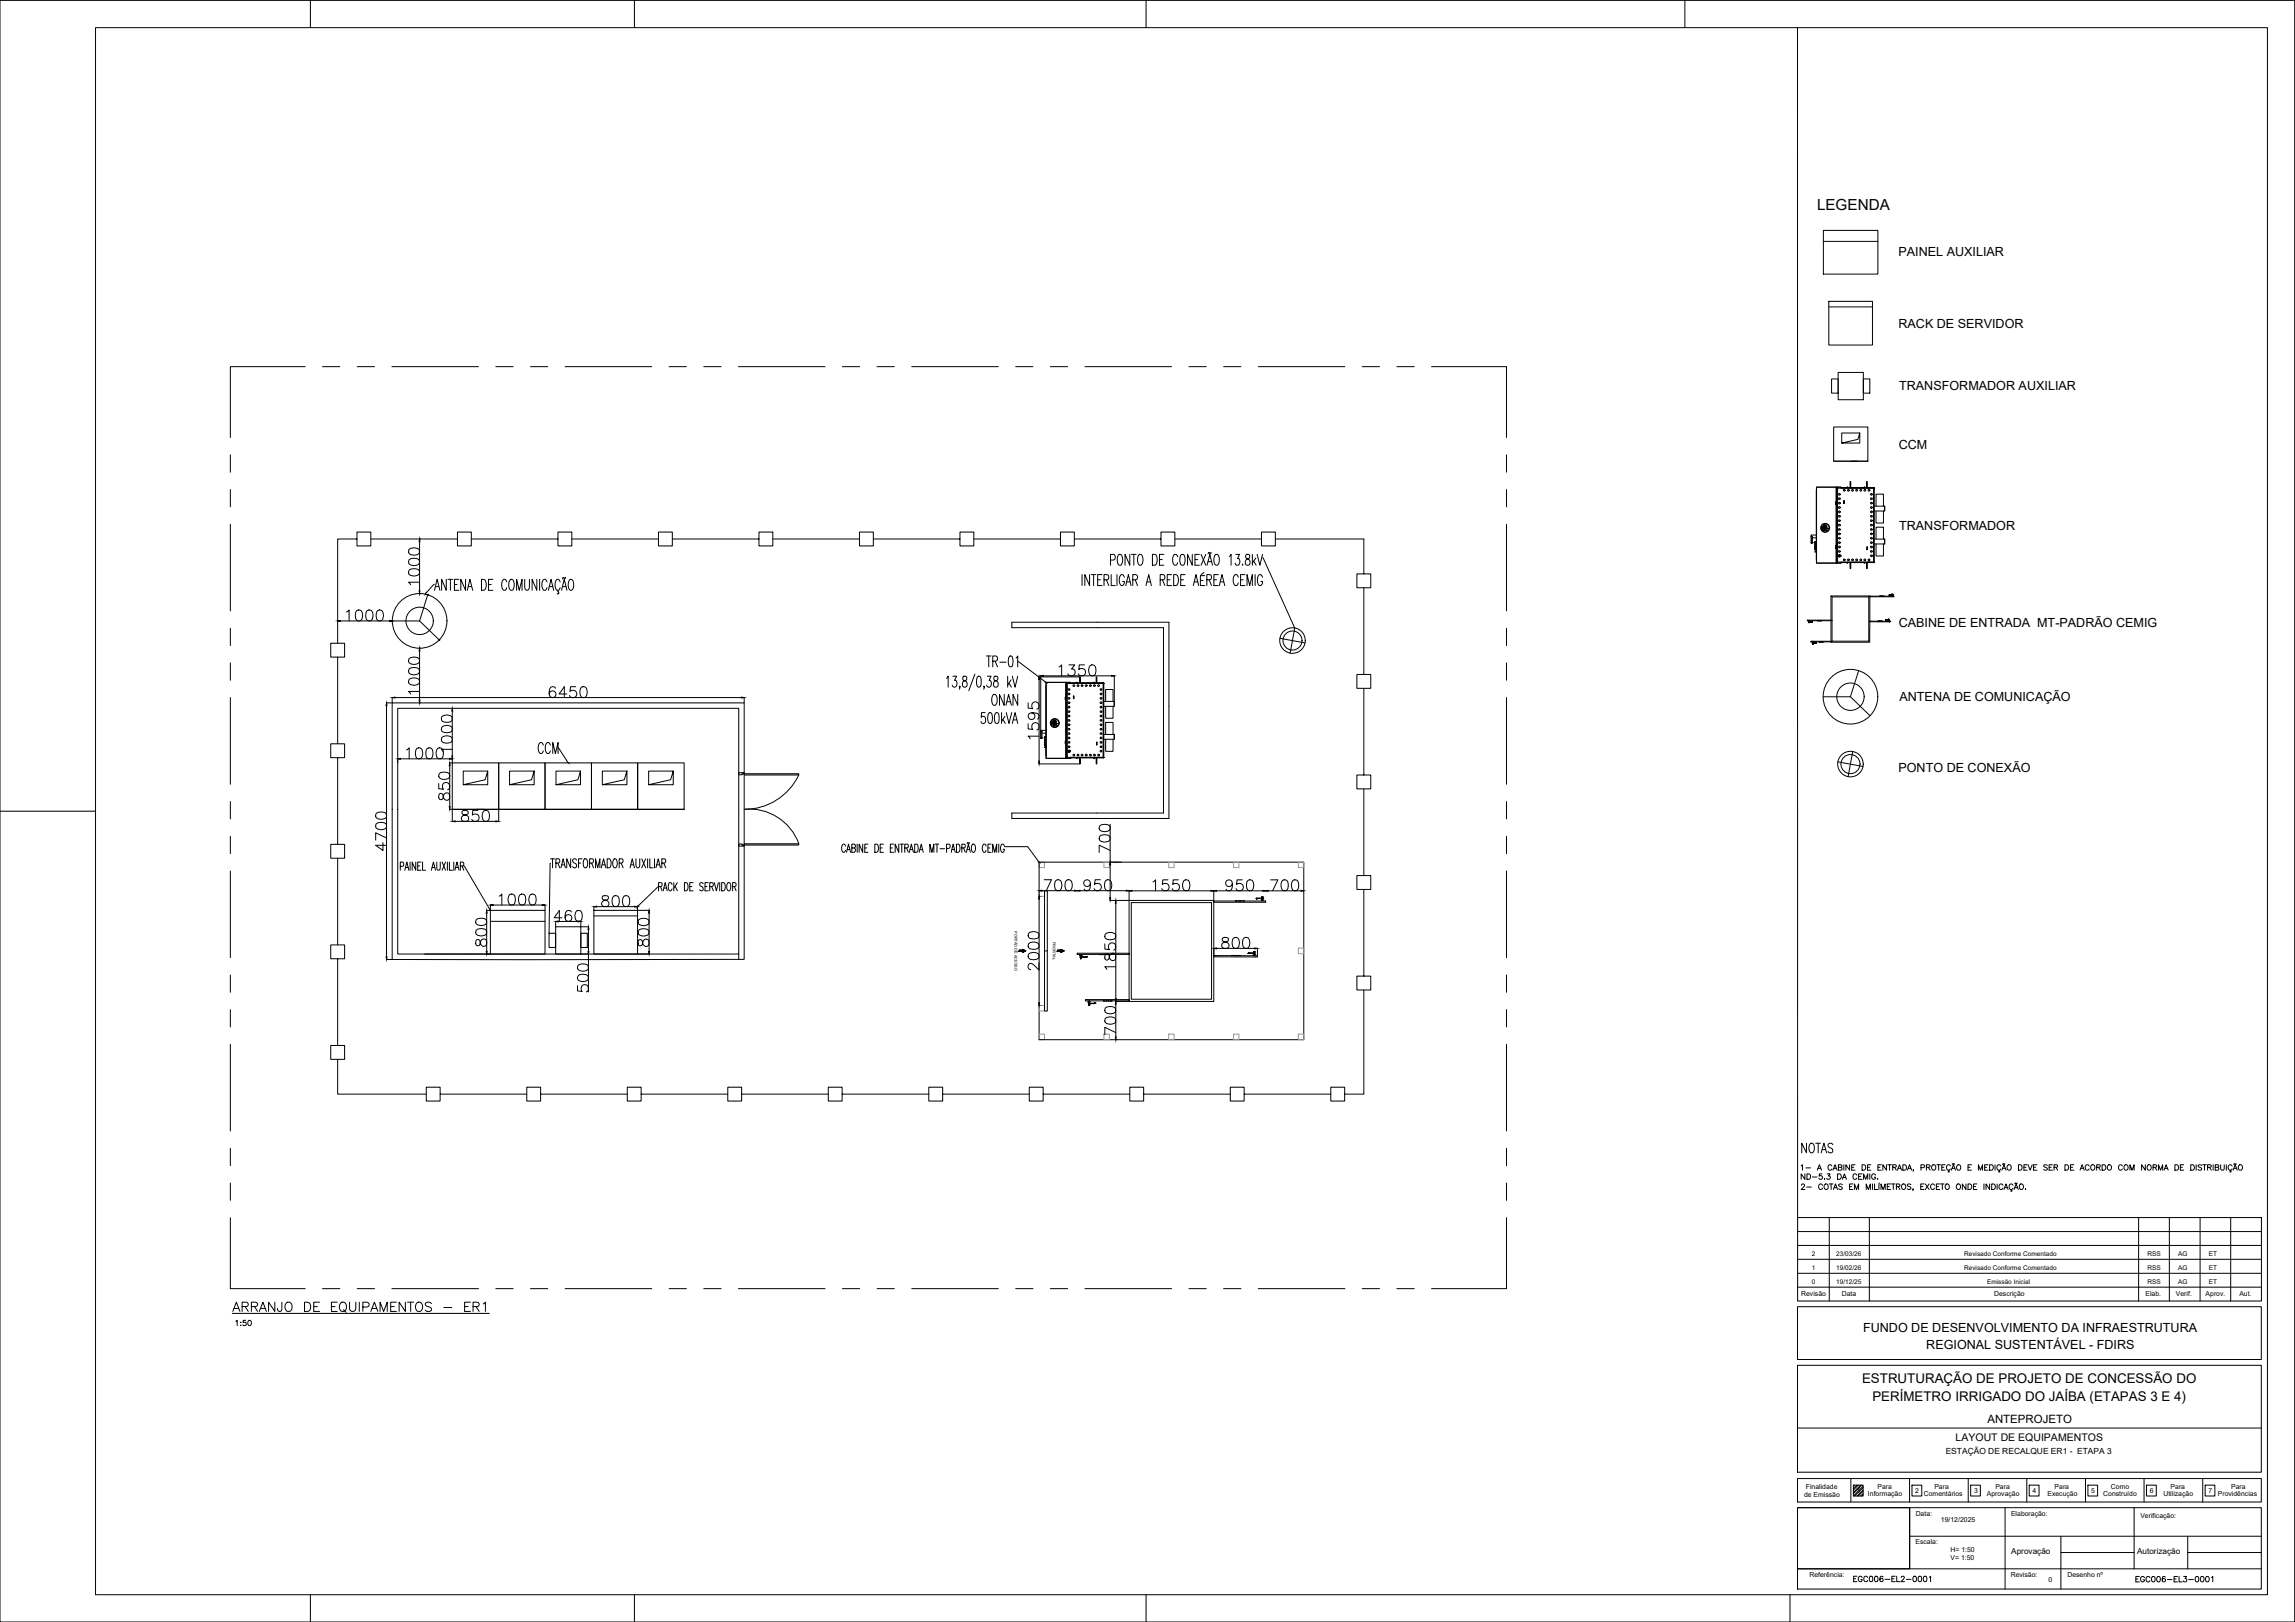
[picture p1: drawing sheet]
<svg xmlns="http://www.w3.org/2000/svg" width="841mm" height="594mm" viewBox="0 0 841 594" stroke-linecap="round" stroke-linejoin="round" font-family="sans-serif">
<defs><g id="words">
<g font-size="7.9">
<text x="200" y="256.8">6450</text>
<text x="165.8" y="294.2" transform="rotate(-90 165.8 294.2)">850</text>
<text x="407.8" y="313.6" transform="rotate(-90 407.8 313.6)">700</text>
<text x="219.1" y="333.4">800</text>
<text x="238.8" y="347.8" transform="rotate(-90 238.8 347.8)">800</text>
<text x="216.6" y="364.4" transform="rotate(-90 216.6 364.4)">500</text>
<text x="84" y="482.2">ARRANJO DE EQUIPAMENTOS - ER1</text>
</g>
<g font-size="7.5">
<text x="154.5" y="215.5" transform="rotate(-90 154.5 215.5)">1000</text>
<text x="125.6" y="228.6">1000</text>
<text x="387" y="248.7">1350</text>
<text x="154.5" y="255.4" transform="rotate(-90 154.5 255.4)">1000</text>
<text x="381.7" y="272" transform="rotate(-90 381.7 272)">1595</text>
<text x="147.8" y="279">1000</text>
<text x="166.5" y="276.6" transform="rotate(-90 166.5 276.6)">1000</text>
<text x="167.9" y="302">850</text>
<text x="142.5" y="312.6" transform="rotate(-90 142.5 312.6)">4700</text>
<text x="381.4" y="327.4">700</text>
<text x="395.8" y="327.4">950</text>
<text x="421.2" y="327.4">1550</text>
<text x="448" y="327.4">950</text>
<text x="464.3" y="327.4">700</text>
<text x="181.7" y="332.7">1000</text>
<text x="201.8" y="338.7">460</text>
<text x="179.2" y="347.8" transform="rotate(-90 179.2 347.8)">800</text>
<text x="446.6" y="348.5">800</text>
<text x="381.7" y="356.7" transform="rotate(-90 381.7 356.7)">2000</text>
<text x="409.6" y="356.3" transform="rotate(-90 409.6 356.3)">1850</text>
<text x="409.6" y="380.3" transform="rotate(-90 409.6 380.3)">700</text>
</g>
<text font-size="7.1" x="659" y="423.3">NOTAS</text>
<text font-size="5.6" x="665.9" y="76.8">LEGENDA</text>
<g font-size="5.3">
<text x="85.4" y="486.8">1:50</text>
<text x="678" y="580.7">EGC006-EL2-0001</text>
<text x="781.4" y="580.7">EGC006-EL3-0001</text>
</g>
<g font-size="4.9">
<text x="682.4" y="506.4">ESTRUTURAÇÃO DE PROJETO DE CONCESSÃO DO</text>
<text x="686.1" y="513.1">PERÍMETRO IRRIGADO DO JAÍBA (ETAPAS 3 E 4)</text>
</g>
<g font-size="4.6">
<text x="695.7" y="93.8">PAINEL AUXILIAR</text>
<text x="695.7" y="120">RACK DE SERVIDOR</text>
<text x="696" y="143">TRANSFORMADOR AUXILIAR</text>
<text x="695.8" y="164.3">CCM</text>
<text x="696" y="194">TRANSFORMADOR</text>
<text x="695.8" y="229.5">CABINE DE ENTRADA MT-PADRÃO CEMIG</text>
<text x="696.1" y="256.7">ANTENA DE COMUNICAÇÃO</text>
<text x="695.7" y="282.7">PONTO DE CONEXÃO</text>
<text x="682.8" y="487.8">FUNDO DE DESENVOLVIMENTO DA INFRAESTRUTURA</text>
<text x="705.9" y="494.1">REGIONAL SUSTENTÁVEL - FDIRS</text>
</g>
<text font-size="4.2" x="728.3" y="521.1">ANTEPROJETO</text>
<text font-size="3.9" x="716.7" y="527.7">LAYOUT DE EQUIPAMENTOS</text>
<text font-size="3.1" x="713" y="532.7">ESTAÇÃO DE RECALQUE ER1 - ETAPA 3</text>
<g font-size="3">
<text x="737" y="569.2">Aprovação</text>
<text x="783.1" y="569.2">Autorização</text>
</g>
<g font-size="2.5">
<text x="660.1" y="474.8">Revisão</text>
<text x="674.9" y="474.8">Data</text>
<text x="730.8" y="474.8">Descrição</text>
<text x="786.3" y="474.8">Elab.</text>
<text x="797.4" y="474.8">Verif.</text>
<text x="808.3" y="474.8">Aprov.</text>
<text x="820.6" y="474.7">Aut.</text>
<text x="661.8" y="545.5">Finalidade</text>
<text x="688" y="545.3">Para</text>
<text x="708.9" y="545.3">Para</text>
<text x="731.2" y="545.3">Para</text>
<text x="752.9" y="545.3">Para</text>
<text x="773.6" y="545.3">Como</text>
<text x="795.4" y="545.3">Para</text>
<text x="817.6" y="545.3">Para</text>
<text x="661.1" y="548.4">de Emissão</text>
<text x="680.5" y="546.7">1</text>
<text x="684.5" y="547.9">Informação</text>
<text x="701.9" y="546.7">2</text>
<text x="705" y="547.9">Comentários</text>
<text x="723.4" y="546.7">3</text>
<text x="728.1" y="547.9">Aprovação</text>
<text x="744.8" y="546.7">4</text>
<text x="750.3" y="547.9">Execução</text>
<text x="766.4" y="546.7">5</text>
<text x="770.8" y="547.9">Construído</text>
<text x="787.8" y="546.7">6</text>
<text x="792.8" y="547.9">Utilização</text>
<text x="809.3" y="546.7">7</text>
<text x="812.8" y="547.9">Providências</text>
<text x="702" y="555.3">Data:</text>
<text x="711.3" y="557.4">19/12/2025</text>
<text x="737" y="555.3">Elaboração:</text>
<text x="784.4" y="555.8">Verificação:</text>
<text x="702" y="565.6">Escala:</text>
<text x="714.8" y="568.5">H= 1:50</text>
<text x="714.8" y="571.4">V= 1:50</text>
<text x="663.1" y="577.6">Referência:</text>
<text x="736.9" y="577.6">Revisão:</text>
<text x="750.7" y="579.3">0</text>
<text x="757.6" y="577.6">Desenho nº</text>
</g>
<g font-size="2.4">
<text x="663.9" y="459.9">2</text>
<text x="672.9" y="459.9">23/03/26</text>
<text x="719.8" y="459.9">Revisado Conforme Comentado</text>
<text x="787" y="459.9">RSS</text>
<text x="798.2" y="459.9">AG</text>
<text x="809.5" y="459.9">ET</text>
<text x="663.9" y="465">1</text>
<text x="672.9" y="465">19/02/26</text>
<text x="719.8" y="465">Revisado Conforme Comentado</text>
<text x="787" y="465">RSS</text>
<text x="798.2" y="465">AG</text>
<text x="809.5" y="465">ET</text>
<text x="663.9" y="470.1">0</text>
<text x="672.9" y="470.1">19/12/25</text>
<text x="728.2" y="470.1">Emissão Inicial</text>
<text x="787" y="470.1">RSS</text>
<text x="798.2" y="470.1">AG</text>
<text x="809.5" y="470.1">ET</text>
</g>
<g font-size="1.4">
<text x="371.8" y="341.1" transform="rotate(90 371.8 341.1)">PORTÃO DE ACESSO</text>
<text x="385.8" y="345" transform="rotate(90 385.8 345)">FRONTAL</text>
</g>
</g></defs>
<!-- layer: PDF_EL_EQUIP -->
<g fill="none" stroke="#000" stroke-width=".37">
<path d="M671.2 138.8h2.4v5.2h-2.4zM673.6 136.4h9.2v10h-9.2zM682.8 138.8h2.4v5.2h-2.4zM672 156.4h12.5v12.5h-12.5zM681.5 158.6v3.7h-6.6v-3.7h6.6l-.7 2.3-5.9 1.4M165.7 279.4h17.1v17h-17.1zM182.8 279.4h16.9v17h-16.9zM199.7 279.4h17v17h-17zM216.7 279.4h17v17h-17zM233.7 279.4h17v17h-17zM178.7 282.4v5h-8.9v-5h8.9l-.9 3.2-8 1.8M195.7 282.4v5h-9v-5h9l-.9 3.2-8.1 1.8"/>
<path d="M212.7 282.4v5h-8.9v-5h8.9l-.9 3.2-8 1.8M229.7 282.4v5h-9v-5h9l-.9 3.2-8.1 1.8M246.7 282.4v5h-9v-5h9l-1 3.2-8 1.8M203.6 339.4h9.3v10h-9.3zM201.2 341.8h2.4v5.2h-2.4zM212.9 341.8h2.3v5.2h-2.3z"/>
</g>
<!-- layer: 0 -->
<g fill="none" stroke="#000" stroke-width=".37">
<path d="M668.2 88.4h20M668.2 84.4h20v16h-20zM670.2 112.4h16M670.2 110.4h16v16h-16zM111.8 134.3h-27.4v25.9M118.2 134.3h6.3M130.9 134.3h6.3M143.6 134.3h31.7M181.7 134.3h6.3M194.4 134.3h6.3M207.1 134.3h31.7M245.2 134.3h6.3"/>
<path d="M257.9 134.3h6.3M270.6 134.3h31.7M308.7 134.3h6.3M321.4 134.3h6.3M334.1 134.3h31.7M372.2 134.3h6.3M384.9 134.3h6.3M397.6 134.3h31.7M435.7 134.3h6.3M448.4 134.3h6.3M461.1 134.3h31.7M499.2 134.3h6.3"/>
<path d="M511.9 134.3h6.3M524.6 134.3h27.5v25.9M84.4 179.3v6.3M84.4 166.6v6.3M552.1 179.3v6.3M552.1 166.6v6.3M672 168.9h12.5M84.4 192v31.7M130.8 197.4v2.6h5.1v-5.1h-5.1v2.5h-7.1v38.2M135.9 197.4h31.7v-2.5h5.1v5.1h-5.1v-2.6M153.8 198.4v18M172.7 197.4h31.8v-2.5h5v5.1h-5v-2.6"/>
<path d="M209.5 197.4h31.8v-2.5h5.1v5.1h-5.1v-2.6M246.4 197.4h31.7v-2.5h5.1v5.1h-5.1v-2.6M283.2 197.4h31.8v-2.5h5v5.1h-5v-2.6M320 197.4h31.8v-2.5h5.1v5.1h-5.1v-2.6M356.9 197.4h31.7v-2.5h5.1v5.1h-5.1v-2.6M393.7 197.4h31.7v-2.5h5.1v5.1h-5.1v-2.6M430.5 197.4h31.8v-2.5h5.1v5.1h-5.1v-2.6M467.4 197.4h32.4v12.8h2.5v5.1h-5.1v-5.1h2.6M552.1 192v31.7M156.7 217.9l-2.9 9.5M159.2 214l-3.2 3.4M159.2 216.2l1-4 1 4"/>
<path d="M159.6 214.9h1.2M163.5 212.2v4l-1.7-4v4M164.2 212.2h1.7M165.1 212.2v4M166.5 214.1h1M168.1 212.2h-1.6v4h1.6M170.6 212.2v4l-1.7-4v4M171.2 216.2l1-4 1 4M171.6 214.9h1.2M176.4 212.2h.9a2.63 2.63 0 0 1 0 4h-.9zM179 214.1h1M180.6 212.2h-1.6v4h1.6"/>
<path d="M185.7 213.2a.87 .87 0 0 0-.4-.8 .87 .87 0 0 0-.9 0 3 3 0 0 0 .2 3.8 1 1 0 0 0 1.1-1M186.9 212.4l.3-.2a1.79 1.79 0 0 1 1.2 2.5l-.1 .5a.85 .85 0 0 1-.4 .9 .85 .85 0 0 1-1-.1l-.5-1.3v-1zM189.3 216.2v-4l1 4 1-4v4M192.3 212.2v2.9a1.01 1.01 0 0 0 1 1.1l.6-.6 .1-.5v-2.9M196.7 212.2v4l-1.7-4v4M197.7 212.2v4M200.4 213.2a.87 .87 0 0 0-.4-.8 .87 .87 0 0 0-.9 0 3 3 0 0 0 .2 3.8 1 1 0 0 0 1.1-1M201 216.2l.9-4 1 4M201.3 214.9h1.3M204.4 216.2l.4 1.2h-.6M205.3 213.2a.87 .87 0 0 0-.5-.8 .87 .87 0 0 0-.9 0 3 3 0 0 0 .3 3.8 1 1 0 0 0 1.1-1M205.8 216.2l1-4 1 4"/>
<path d="M206.1 214.9h1.3M206.2 211.6l-.1 .4M206.3 211.6h.3M206.6 211.6l.5 .2M207.2 211.4l-.1 .4M208.7 212.4l.3-.2a1.79 1.79 0 0 1 1.2 2.5l-.1 .5a.87 .87 0 0 1-.4 .8 .87 .87 0 0 1-1 0l-.5-1.3v-1zM396.5 210.5v4M399.3 210.5v4l-1.7-4v4M399.9 210.5h1.7M400.8 210.5v4M402.3 212.4h.9M403.9 210.5h-1.6v4h1.6"/>
<path d="M404.6 212.4h1.1a1.05 1.05 0 0 0 .6-1 1.05 1.05 0 0 0-.6-.9h-1.1v4M405.5 212.4l.8 2.1M407 205.1h1.1a1.14 1.14 0 0 0 .6-1 1.14 1.14 0 0 0-.6-1.1h-1.1v4M407.2 210.5v4h1.5M409.3 210.5v4M409.9 203.2l.3-.2a1.72 1.72 0 0 1 1.2 2.5l-.1 .6a.85 .85 0 0 1-.5 .8 .85 .85 0 0 1-.9 0l-.5-1.4 .1-1.5zM412 211.4a.87 .87 0 0 0-.4-.8 .87 .87 0 0 0-.9 .1 3 3 0 0 0 .2 3.8 1.12 1.12 0 0 0 1.1-1.5h-.6M412.5 214.5l1-4 1 4M412.9 213.1h1.2M414 203v4l-1.7-4v4M414.6 203h1.7M415.1 212.4l1.5-.2 .3-.6-.3-.9-1.5-.2v4"/>
<path d="M415.5 203v4M416 212.4l.9 2.1M417.4 203.2l.2-.2a1.72 1.72 0 0 1 1.2 2.5l-.1 .6a.87 .87 0 0 1-.4 .8 .87 .87 0 0 1-.9 0l-.5-1.4 .1-1.5zM419.9 214.5l1.1-4 .9 4M420.3 213.1h1.3M422.3 203h.9a2.59 2.59 0 0 1 0 4h-.9zM424.9 204.9h1M425.2 212.4l1.4-.2 .3-.6-.3-.9-1.4-.2v4M426 212.4l.9 2.1M426.5 203h-1.6v4h1.6M427.7 212.4h1.1M429.3 210.5h-1.6v4h1.6"/>
<path d="M430.1 210.5h.9a2.63 2.63 0 0 1 0 4h-.9zM431.6 204a.87 .87 0 0 0-.5-.8 .87 .87 0 0 0-.9 0 3 3 0 0 0 .3 3.8 .94 .94 0 0 0 1.1-.9M432.7 212.4h1M432.8 203.2l.3-.2a1.15 1.15 0 0 1 1.2 1.6l-.1 1.5a.85 .85 0 0 1-.5 .8 .85 .85 0 0 1-.9 0l-.4-1.4v-.9zM434.3 210.5h-1.6v4h1.6M436.9 203v4l-1.7-4v4M437.3 214.5l1-4 1 4M437.6 213.1h1.3M437.9 204.9h1M439.5 203h-1.6v4h1.6M439.9 212.6h1M440.1 203l1.8 4"/>
<path d="M441.2 209.7l-1.1 .8M441.5 210.8h-1.6v3.7h1.6M441.9 203l-1.8 4M442.3 212.4h1.1a1.05 1.05 0 0 0 .6-1 1.05 1.05 0 0 0-.6-.9h-1.1v4M442.3 207l1.1-4 .9 4M442.7 205.7h1.2M443.1 212.4l.8 2.1M443.3 202.7l-.3-.3-.3 .4M443.4 202.6h.3M443.8 202.3l-.1 .4M444.8 212.4h1M445.3 203.2l.3-.2a1.72 1.72 0 0 1 1.2 2.5l-.1 .6a.87 .87 0 0 1-.4 .8 .87 .87 0 0 1-1 0l-.5-1.4 .2-1.5z"/>
<path d="M446.4 210.5h-1.6v4h1.6M446.8 214.5l1-4 1 4M447.2 213.1h1.2M450.5 203.8l.6-.8v4M452.9 203h1.3l-.7 1.6a1.26 1.26 0 0 1 .9 1.3 1.26 1.26 0 0 1-1.1 1.1l-.4-.1-.3-.6M453.8 211.4a.89 .89 0 0 0-.5-.8 .89 .89 0 0 0-.9 .1 3.2 3.2 0 0 0 .2 3.8 1.01 1.01 0 0 0 1.2-1M454.6 212.4h1M455.4 206.6v.4zM456.2 210.5h-1.6v4h1.6M456.6 203.2l-.1 .4a1.16 1.16 0 0 0 1.2 1.3 1.1 1.1 0 0 1 .4 1.5 1.1 1.1 0 0 1-1.5 .5 1.62 1.62 0 0 1 1.2-2.5 .83 .83 0 0 0 .1-1 .83 .83 0 0 0-.9-.4zM457 214.5v-4l1 4 .9-4v4M458.9 203v4"/>
<path d="M459.4 205.5l.9 1.5M460 210.5v4M460.2 204.4l-1.3 1.9M460.7 203l1 4 1-4M462.7 211.4a.87 .87 0 0 0-.5-.8 .87 .87 0 0 0-.9 .1 3 3 0 0 0 .3 3.8 1.12 1.12 0 0 0 1.1-1.5h-.7M462.7 204.3l11.7 25.6M499.8 215.3v31.7h2.5v5.1h-5.1v-5.1h2.6M671 218.3h14.2v16.9h-14.2zM671.4 218.6h13.4v16.2h-13.4zM685.2 218.4v.2h8.7v-.2M685.2 218.4h.1M685.2 218.4h8.6"/>
<path d="M688.9 218.4h.1M688.9 218.4h.5M689.4 218.4h.1M689.6 218.4h.1M689.6 218.4h.6M690.2 218.4h.1M692.3 218h.1M692.4 217.9l.9 .1M692.4 218h.1M692.4 217.9h.1M692.4 217.9h1v.5M692.4 217.9l-.1 .1"/>
<path d="M693.2 217.9h.1M693.2 217.9l.1 .1M693.2 218.2h.1M693.3 218h.1M693.3 217.7h.1M693.3 217.6h.1M693.3 217.9h.1M693.3 217.6l-.1 .6h.2M693.3 217.6v.3M693.4 217.9h.1M693.4 218.2h.1M693.4 218.2l-.2 .2"/>
<path d="M693.8 218.4h.1M84.4 230.1v6.3M142.7 227.4h-18M143.7 227.4h10.1M153.8 227.4l7.2 7M153.8 238.4v18M370.8 227.9h57.6v71.9h-57.6v-2h55.6v-67.9h-55.6zM552.1 230.1v6.3M662.3 227.3h.1M662.3 227.3h8.7M662.7 227.3l.1 .5M662.7 227.5h.3"/>
<path d="M662.8 227.8h.1M662.8 227.5h.1M662.9 228h.1M662.9 227.8h.1M662.9 227.7h.1M662.9 227.9h.1M662.9 227.7v.4M662.9 227.8v.3M663 227.7h.1M663 227.5h.1M663 227.3v.4M663.7 235.1v-.2h7.3v.2"/>
<path d="M663.7 235.1h.1M663.7 235.1h7.3M663.8 227.7h.1M663.9 227.7l-.1 .1M663.9 227.7h.1M663.9 227.7l-1.1 .1M664 234.9h.1M664.1 235.3h.1M664.1 235.1v.5l1.1-.1M664.2 235.6h.1M664.2 235.7h.1M664.2 235.7l.1 .1"/>
<path d="M664.3 235.8h.1M664.3 235.6h.1M664.3 235.7h.1M664.3 235.5h.1M664.3 235.3h.1M664.3 235.3v.5M664.4 235.5h.1M664.4 235.1l-.3 .2M665.1 235.5h.1M665.2 235.5h.1M665.2 235.5h-.1M665.3 235.5h-.1"/>
<path d="M666 227.3h.1M666.6 227.3h.1M666.7 235.1h.1M666.7 235.1h.6M666.7 227.3h.1M667.3 235.1h.1M667.3 227.3h.1M667.4 235.1h.1M667.4 235.1h.6M668 235.1h.1M671 235.1h.1M671 227.3h.1"/>
<path d="M84.4 255.5v31.7M84.4 242.8v6.3M123.7 240.7h2.6v-5.1h-5.1v5.1h2.5v31.7M141.6 258.4v92M143.7 257.4h129v94h-129zM143.7 255.5v1.9h-2.1M145.8 259.4h124.9v90h-124.9zM271.7 255.5h-127M272.7 255.5v1.9M346.8 248.4l.7-.7v4M349.2 247.7h1.4l-.8 1.5a1.28 1.28 0 0 1 .9 1.3 1.28 1.28 0 0 1-1.1 1.2l-.6-.8M351.8 251.5l-.1 .2-.2-.2h.3l-.3 .9"/>
<path d="M352.9 247.9v1.1a1.47 1.47 0 0 1 1.4 1 1.47 1.47 0 0 1-.5 1.7 .86 .86 0 0 1-1.1-.8 1.57 1.57 0 0 1 1.5-1.9 .87 .87 0 0 0 0-1 .87 .87 0 0 0-.9-.3zM357.3 246.9l-2.3 6.1M358.2 247.9l.7-.2a2.01 2.01 0 0 1 .7 2.2l-.4 1.6-.6 .2a3.4 3.4 0 0 1-.4-3.8zM360.7 251.5l-.1 .2-.1-.2h.2l-.2 .9M361.8 247.7h1.4l-.7 1.5a1.29 1.29 0 0 1 .8 1.3 1.29 1.29 0 0 1-1.1 1.2l-.6-.8M362.3 240.3v3.9M363.2 240.3h-1.8M363.8 242.2l1.5-.3 .2-.5-.2-1-1.5-.1v3.9M363.9 254.5l.3-.1a1.72 1.72 0 0 1 1.2 2.4l-.1 .6a.87 .87 0 0 1-.4 .8 .87 .87 0 0 1-1 0l-.3-.8-.2-1.5zM364.3 247.9v1.1a1.47 1.47 0 0 1 1.4 1 1.47 1.47 0 0 1-.5 1.7 .86 .86 0 0 1-1.1-.8 1.57 1.57 0 0 1 1.4-1.9 .87 .87 0 0 0 .1-1 .87 .87 0 0 0-.9-.3zM364.7 242.2l.8 2M368 254.4v3.9l-1.7-3.9v3.9"/>
<path d="M368.6 242.5h-2.2M369.3 247.7v4M369.7 250.2l.9 1.5M369.9 240.4l.6-.1a2.66 2.66 0 0 1 .6 3.2l-.2 .6-.7 .1a2.56 2.56 0 0 1-.6-3.2zM370.2 257h-1.2M370.5 249l-1.2 1.9M370.6 258.3l-1-3.9-1 3.9M372.4 241l.6-.7v3.9M373 247.7l-1 4-1-4M373 254.4v3.9l-1.8-3.9v3.9M373 242.3l10.3 7.6M380.8 248.9v29.9"/>
<path d="M381.4 247.5v20M395.6 247.9h-14.9M407.4 247.5h-25M408.3 247.5v9.4M499.8 252.1v31.8h2.5v5h-5.1v-5h2.6M552.1 255.5v31.7M552.1 242.8v6.3M668.1 255.2h10M678.1 255.2l7.2 6.9M681.1 245.7l-3 9.5M123.7 277.5h2.6v-5.1h-5.1v5.1h2.5v31.8M164.7 277.9h-18"/>
<path d="M165.7 260.4v16.5M199.1 272.9a.87 .87 0 0 0-.4-.8 .87 .87 0 0 0-1 .1 3.1 3.1 0 0 0 .3 3.8 1.01 1.01 0 0 0 1.1-1M201.7 272.9a.87 .87 0 0 0-.5-.8 .87 .87 0 0 0-.9 .1 3 3 0 0 0 .3 3.8 1 1 0 0 0 1.1-1M202.6 276v-4l.9 4 1-4v4M204.6 274l3.6 5.4M361 261h-1.3l-.1 1.7a.84 .84 0 0 1 .8-.4 .84 .84 0 0 1 .7 .6l.1 .6a1.11 1.11 0 0 1-1.1 1.5l-.4-.2-.2-.5M362.3 261.2l.6-.2a3.4 3.4 0 0 1 .4 3.8l-.6 .2a1.98 1.98 0 0 1-.7-2.3zM364.8 261.2l.6-.2a2.01 2.01 0 0 1 .7 2.3l-.3 1.5-.6 .2a1.98 1.98 0 0 1-.8-2.3zM367 261v4M367.5 263.5l.9 1.5M368.3 262.4l-1.3 1.9M370.8 261l-1.1 4-.9-4"/>
<path d="M372.6 263.7h-1.3M373 265l-1-4-1 4M395.6 279.8h-14.9M84.4 293.6v6.3M164.8 280.4v15.1M165.7 296.4h85M270.7 283h2v.4h-.8v.4h-1.2zM272.7 283.4h20v.5h-20zM499.8 288.9v31.8h2.5v5.1h-5.1v-5.1h2.6M552.1 293.6v6.3M84.4 319v31.7M84.4 306.3v6.3"/>
<path d="M123.7 314.3h2.6v-5h-5.1v5h2.5v31.8M146.7 317.3l1.1-.1v-1.3l-1.1-.2v3M148.3 318.7l.8-3 .7 3M148.6 317.7h1M150.3 315.7v3M152.4 315.7v3l-1.4-3v3M153.1 317.2h.7M154.3 315.7h-1.2v3h1.2M154.9 315.7v3h1.1M158.1 318.7l.7-3 .8 3M158.4 317.7h.9M160.1 315.7v2.2l.5 .8 .6-.4 .1-2.6"/>
<path d="M162 315.7l1.3 3M163.3 315.7l-1.3 3M164 315.7v3M164.7 315.7v3h1.1M166.3 315.7v3M166.7 318.7l.8-3 .7 3M167 317.7h.9M168.7 317.2l1.1-.2v-1.1l-1.1-.2v3M169.3 317.2l.7 1.5M170 317.3l9.7 16.1M181.7 300.8h-14.9M201.7 316.2l-.5 25.5"/>
<path d="M201.8 314.6h1.4M202.5 314.6v3.3M203.7 316.1l1.2-.2 .2-.4-.2-.8-1.2-.1v3.3M204.4 316.1l.7 1.8M205.6 317.9l.8-3.3 .8 3.3M205.9 316.8h1M209.1 314.6v3.3l-1.4-3.3v3.3M211.3 315a.75 .75 0 0 0-1-.4 .75 .75 0 0 0-.4 1.1l1.2 .7 .2 1a.77 .77 0 0 1-.7 .5 .77 .77 0 0 1-.8-.5M212 316.1h.8M213.3 314.6h-1.3v3.3M214.1 314.7l.2-.1a1.6 1.6 0 0 1 1 2.4l-.5 .9a.98 .98 0 0 1-1.1-1.3zM216.1 316.1l1.2-.2 .2-.4-.2-.8-1.2-.1v3.3"/>
<path d="M216.8 316.1l.7 1.8M218.2 317.9v-3.3l.8 3.3 .8-3.3v3.3M220.3 317.9l.9-3.3 .8 3.3M220.7 316.8h1M222.5 314.6h.7a2.17 2.17 0 0 1 0 3.3h-.7zM225 314.7l.2-.1a1.57 1.57 0 0 1 .9 2.4l-.3 .7-.6 .2a2.52 2.52 0 0 1-.2-3.2zM226.9 316.1l1.2-.2 .2-.4-.2-.8-1.2-.1v3.3M227.6 316.1l.7 1.8M230.9 317.9l.8-3.3 .8 3.3M231.2 316.8h1M233 314.6l.1 2.8 .5 .5 .8-.5v-2.8M235.2 314.6l1.4 3.3"/>
<path d="M236.6 314.6l-1.4 3.3M237.3 314.6v3.3M238.1 314.6v3.3h1.3M239.9 314.6v3.3M240.4 317.9l.8-3.3 .8 3.3M240.7 316.8h1M242.5 316.1l1.3-.2 .2-.4-.2-.8-1.3-.1v3.3M243.2 316.1l.8 1.8M270.7 309.1h1.2v.4h.8v.4h-2zM272.7 309h20v.5h-20zM309.8 309.9l-.4-.7a1.71 1.71 0 0 0-.6 2.8l.6 .2 .4-.7M310.2 312.2l.7-3 .8 3"/>
<path d="M310.5 311.2h.9M312.2 310.6l1.1-.2 .2-.7-.2-.4-1.1-.1v3h.8l.4-.3 .1-.7-.5-.6M314.1 309.2v3M316.1 309.2v3l-1.3-3v3M316.9 310.6h.7M318.1 309.2h-1.2v3h1.2M320.6 309.2h.7a2.03 2.03 0 0 1 0 3h-.7zM322.5 310.6h.8M323.8 309.2h-1.3v3h1.3M326.3 310.6h.7M327.5 309.2h-1.2v3h1.2M329.4 309.2v3l-1.4-3v3"/>
<path d="M329.8 309.2h1.3M330.5 309.2v3M331.6 310.6l1.1-.2v-1.1l-1.1-.1v3M332.2 310.6l.7 1.6M333.2 312.2l.8-3 .7 3M333.5 311.2h.9M335.2 309.2h.6a2.03 2.03 0 0 1 0 3h-.6zM336.8 312.2l.8-3 .7 3M337.1 311.2h1M340.7 312.2v-3l.8 3 .7-3v3M342.7 309.2h1.3M343.4 309.2v3"/>
<path d="M344.5 310.9h1.7M346.9 310.7h.8l.4-.3-.1-1.1-1.1-.1v3M348.6 312.2l.7-3 .8 3M348.8 311.2h1M350.5 309.2h.7a2.03 2.03 0 0 1 0 3h-.7zM352.5 310.6l1.1-.2v-1.1l-1.1-.1v3M353.1 310.6l.6 1.6M354.1 312.2l.8-3 .7 3M354.4 311.2h.9M354.5 308.8l-.1 .2M354.5 308.7h.3M354.8 308.8v.1"/>
<path d="M354.9 308.8h.3M355.2 308.6l-.1 .3M356.4 309.3l.1-.1a1.71 1.71 0 0 1 .6 2.8l-.2 .2a1.74 1.74 0 0 1-.5-2.9zM361.4 309.9l-.3-.6-.5-.1a1.81 1.81 0 0 0 .3 3l.5-.7M362 310.6h.8M363.2 309.2h-1.2v3h1.2M363.8 312.2v-3l.7 3 .8-3v3M366 309.2v3M368 309.9l-.2-.6-.6-.1a1.81 1.81 0 0 0 .4 3l.4-.7v-.5h-.4M368.1 310.1h8.5l4.1 5.6M406.8 316.8v12M406.8 301.9v13.9"/>
<path d="M552.1 319v31.7M552.1 306.3v6.3M178.4 334.4v14.1M179.7 337.5h20M179.7 333.4h20v16h-20zM180.7 331.5h18M217.6 335.5h16M217.6 333.4h16v16h-16zM218.6 332.1h14M237.9 334.4v14.1M241.3 324.8l-7.6 7.2M241.3 324.7l1.2-.2v-1.1l-1.2-.1v3"/>
<path d="M242 324.7l.7 1.6M243 326.3l.8-3 .7 3M243.3 325.3h.9M246.3 324l-.5-.7a1.28 1.28 0 0 0-.9 1.8l.5 1.2h.4l.5-.7M246.9 323.3v3M247.4 324.5l.8 1.8M248.2 323.3l-1.3 2M250.8 323.3h.7a1.94 1.94 0 0 1 0 3h-.7zM252.8 324.7h.7M254 323.3h-1.2v3h1.2M257.7 323.7a.69 .69 0 0 0-1.1-.3 .69 .69 0 0 0 .2 1.1l.8 .6a.74 .74 0 0 1-.4 1.2l-.8-.4M258.4 324.7h.7"/>
<path d="M259.5 323.3h-1.1v3h1.1M260.1 324.7l1.1-.2v-1.1l-1.1-.1v3M260.8 324.7l.6 1.6M261.8 323.3l.7 3 .8-3M263.7 323.3v3M264.5 323.3h.6a2.03 2.03 0 0 1 0 3h-.6zM266.7 323.4l.2-.1a1.28 1.28 0 0 1 .9 1.8l-.5 1.2a1.74 1.74 0 0 1-.6-2.9zM268.5 324.7l1.1-.2v-1.1l-1.1-.1v3M269.1 324.7l.6 1.6M380.8 329.3v38M380.8 328.3v-12.5h97v65h-97v-12.5M381.8 326.2h12"/>
<path d="M382.8 326.3h1v44h-1zM395.8 326.2h17M408.9 329.8h4.9M408.9 330.8v35M413.8 326.2v3.6M413.8 329.8h31v37h-31zM414.6 330.6h29.4v35.4h-29.4zM414.8 326.3h29M444.8 326.2h.1M444.8 326.2v3.6M444.8 330h18.9l.1 .5h-19v-.5M444.8 330h.1"/>
<path d="M445.8 326.3h17M452.8 330h.1M454.1 330h.1M454.4 330h.1M454.5 330h-.1M455.6 330h.1M455.7 330h.1M462.2 329.6v.4M462.8 329.6v.4M464.8 326.3h12M499.8 325.8v31.7h2.5v5.1h-5.1v-5.1h2.6M84.4 357.1v6.3"/>
<path d="M123.7 351.2h2.6v-5.1h-5.1v5.1h2.5v31.7M141.6 351.4h2.1M155.6 349.4h24.1M215.6 349.4v13.9M215.6 340.5v8M270.7 349.4v2M387.5 348h1.3v.5h-1.3zM387.5 348h1.3v-.2l1.1 .5-1.1 .5v-.3h-1.3zM388.8 347.8l1.1 .5-1.1 .5zM388.8 348v-.2l1.1 .5-1.1 .5v-.3M395.7 349.6l.1 .9h2.2M395.7 349.9h.6"/>
<path d="M395.8 349.9h.1M395.9 350.5h.1M395.9 350.6h.1M396 351.1h.1M396 351h.1M396 350.6h.1M396 350.6v.6M396 350.7h.1M396 350.9h.1M396 350.4l.2 .1M396 350.4h.2M396 350.4h2"/>
<path d="M396 350.4v.7M396.1 351h-.1M396.2 350v.6M396.3 350.4h.1M396.3 349.9h.1M396.3 349.6v.3M398 350.4h.1M398 350.4l.1 .1M398 350.5h.1M398 350.4l-2.1 .2M398.1 350.4h-.1M398.2 350.4h.1"/>
<path d="M398.2 350.4l-.2 .2M398.2 350.4l-.1 .1M398.2 350.4l-.2 .1M413.8 349.6h-18.9l-.1-.5h19v.5M445.8 347.4h14M552.1 357.1v6.3M84.4 369.8v6.3M380.8 368.3h.1M397.8 366.5v-.4h16v.4M397.8 366.5l16 .1M398.4 366.1h.1M398.7 366.6v.4h.6"/>
<path d="M398.8 367h.1M398.9 367.6h.1M399 368.1h.1M399 367.9h.1M399 368h.1M399 367.6h.1M399 367.6v.5M399 367.7h.1M399 367.8h.1M399 367.4l.2 .1M399 367.4l2 .1M399 367.4v.7"/>
<path d="M399.2 367.6h.1M399.2 367.5h.1M399.2 367h.1M399.2 367h-.4v.6h2.2M399.3 367.4h.1M399.3 366.6l-.1 .8M413.8 366.8h-2M413.9 366.5l-.1 .1M499.8 362.6v38.1h-7v2.6h-5.1v-5.1h5.1v2.5M552.1 369.8v6.3M84.4 382.5v31.7M123.7 388h2.6v-5.1h-5.1v5.1h2.5v12.7h32.5"/>
<path d="M552.1 382.5v31.7M161.3 400.7v-2.5h-5.1v5.1h5.1v-2.6h31.7M198.1 400.7v-2.5h-5.1v5.1h5.1v-2.6h31.8M234.9 400.7v-2.5h-5v5.1h5v-2.6h31.8M271.8 400.7v-2.5h-5.1v5.1h5.1v-2.6h31.7M308.6 400.7v-2.5h-5.1v5.1h5.1v-2.6h31.8M345.4 400.7v-2.5h-5v5.1h5v-2.6h31.8M382.3 400.7v-2.5h-5.1v5.1h5.1v-2.6h31.7M419.1 400.7v-2.5h-5.1v5.1h5.1v-2.6h31.7M455.9 400.7v-2.5h-5.1v5.1h5.1v-2.6h31.8M84.4 433.3v6.3M84.4 420.6v6.3"/>
<path d="M552.1 433.3v6.3M552.1 420.6v6.3M660.1 427l.4-.4v2M660.1 434.1l.4-.5 .8 .4-.3 .7-.9 1h1.3M661.4 430v1.9l-1.3-1.9v1.9M661.8 427.8h1.7M662.1 434.8h1.7M662.2 430h.6a1.06 1.06 0 0 1 .7 .9 1.06 1.06 0 0 1-.7 1h-.6zM664.2 431.1h1.7M666 428.6l.7-2 .8 2M666.2 427.9h1M667.7 430h-1l-.1 .8a.72 .72 0 0 1 1.1 0 .72 .72 0 0 1-.1 1 .72 .72 0 0 1-1.1-.2"/>
<path d="M667.9 434.1a.73 .73 0 0 0-.8-.5 .73 .73 0 0 0-.6 .8v.5a.73 .73 0 0 0 .6 .8 .73 .73 0 0 0 .8-.5M668.5 431.9h.2zM668.7 433.9l.3-.3a.97 .97 0 0 1 1 1.1 .97 .97 0 0 1-1.2 .8l-.4-.6zM669.6 430h1l-.5 .7a.66 .66 0 0 1 .6 .6 .66 .66 0 0 1-.5 .7 .66 .66 0 0 1-.8-.4M670.3 433.6h1.4M671 433.6v2.1M671.3 427.1a.74 .74 0 0 0-.8-.5 .74 .74 0 0 0-.6 .8v.4a.74 .74 0 0 0 .6 .8 .74 .74 0 0 0 .8-.5M671.7 428.6l.8-2 .7 2M671.9 435.7l.7-2.1 .8 2.1M672 427.9h.9M672.2 435h.9M673.4 430h.7a1.06 1.06 0 0 1 .7 .9 1.06 1.06 0 0 1-.7 1h-.7z"/>
<path d="M673.7 427.5h1.1l.1-.7-1.2-.2v2l1.2-.2 .1-.5-.5-.4M675.1 431.9l.8-1.9 .8 1.9M675.1 433.9l-.5-.3-.8 .3 .1 .4 1.2 .8v.3l-.5 .3-.8-.3M675.4 431.3h1M675.7 426.6v2M677.8 426.6v2l-1.4-2v2M677.8 434.6h.8M678.6 427.5h.7M679 433.6h-1.2v2.1h1.2M679.6 435.7v-2.1l.7 2.1 .8-2.1v2.1M679.8 426.6h-1.2v2h1.2M680.5 430.4a.74 .74 0 0 0-.9-.5 .74 .74 0 0 0-.6 .8v.5a.74 .74 0 0 0 .6 .8 .74 .74 0 0 0 .9-.5"/>
<path d="M681.1 430.9h.8M682.4 426.6h.6a1.06 1.06 0 0 1 .7 1 1.06 1.06 0 0 1-.7 1h-.6zM682.4 430h-1.3v1.9h1.3M682.9 431.9v-1.9l.8 1.9 .7-1.9v1.9M683.9 435.7v-2.1l.8 2.1 .7-2.1v2.1M684.4 427.5h.7M685.2 430v1.9M685.6 426.6h-1.2v2h1.2M686.2 433.6v2.1M686.9 433.6v2.1h1.2M687.3 430.4a.74 .74 0 0 0-.8-.5 .74 .74 0 0 0-.6 .8v.5a.72 .72 0 0 0 .7 .8 .72 .72 0 0 0 .7-.8h-.5M688 431.9h.2z"/>
<path d="M688.2 427.5h.7M688.6 433.6v2.1M688.7 433.3l-.1 .2M689.3 435.7v-2.1l.8 2.1 .7-2.1v2.1M689.4 426.6h-1.2v2h1.2M691.3 426.6v2l-1.3-2v2M691.6 434.6h.8M691.8 426.6h1.3M692.4 426.6v2M692.8 433.6h-1.2v2.1h1.2M693.1 433.6h1.3M693.6 427.5h1.1l.2-.5-.5-.4h-.8v2"/>
<path d="M693.8 433.6v2.1M694.3 427.5l.6 1.1M694.9 434.6l1.2-.1 .1-.7-1.3-.2v2.1M695.3 428.6l.8-2 .7 2M695.6 427.9h1M695.6 434.6l.7 1.1M697 433.9l.4-.3a.97 .97 0 0 1 1 1.1 .97 .97 0 0 1-1.2 .8l-.4-.6zM697.3 426.6h.7a1.08 1.08 0 0 1 .7 1 1.08 1.08 0 0 1-.7 1h-.7zM699 428.6l.8-2 .7 2M699.3 427.9h1M700.3 433.9l-.5-.3-.9 .3 .1 .4 1.3 .8v.3l-.5 .3-.9-.3M701.1 435.5h-.2h.2l-.2 .5"/>
<path d="M701.2 428.5l-.2 .5M703.9 434.6h.7M704 427.7l1.1-.2 .1-.7-1.2-.2v2M705.1 433.6h-1.2v2.1h1.2M705.6 433.6l1.3 2.1M706 427.5h1.1l.1-.7-1.2-.2v2M706.6 427.5l.7 1.1M706.9 433.6l-1.3 2.1M708.2 426.7a.94 .94 0 0 1 1.2 .9 .94 .94 0 0 1-1.2 .9l-.3-.7zM708.9 434.1a.74 .74 0 0 0-.8-.5 .74 .74 0 0 0-.6 .8v.5a.74 .74 0 0 0 .6 .8 .74 .74 0 0 0 .8-.5M709.6 434.6h.8M709.8 426.6h1.3"/>
<path d="M710.4 426.6v2M710.8 433.6h-1.2v2.1h1.2M711.1 433.6h1.3M711.6 427.5h.7M711.8 433.6v2.1M712.8 426.6h-1.2v2h1.2M713 433.9l.4-.3a.97 .97 0 0 1 1 1.1 .97 .97 0 0 1-1.2 .8l-.4-.6zM714.1 428.6l.2 .6h-.4M714.7 427.1a.72 .72 0 0 0-.8-.5 .72 .72 0 0 0-.6 .8v.4a.72 .72 0 0 0 .6 .8 .72 .72 0 0 0 .8-.5M715.1 428.6l.8-2 .7 2M715.4 427.9h1M716.2 426.2l-.2 .2-.3-.2-.3 .3"/>
<path d="M717.3 433.8l.2-.2a.97 .97 0 0 1 1 1.1 .97 .97 0 0 1-1.2 .8l-.4-.6zM717.4 426.7a.94 .94 0 0 1 1.2 .9 .94 .94 0 0 1-1.2 .9l-.4-.7zM720.4 433.6v2.1l-1.3-2.1v2.1M721.2 433.6h.7a1.08 1.08 0 0 1 .7 1.1 1.08 1.08 0 0 1-.7 1h-.7zM721.2 427.5h.8M722.5 426.6h-1.3v2h1.3M723.2 434.6h.8M724.5 433.6h-1.3v2.1h1.3M725 428.6v-2l.8 2 .7-2v2M727 433.6v2.1M727.3 427.5h.7M728.6 426.6h-1.3v2h1.3"/>
<path d="M729.1 426.6h.7a1.06 1.06 0 0 1 .7 1 1.06 1.06 0 0 1-.7 1h-.7zM729.1 433.6v2.1l-1.3-2.1v2.1M729.9 433.6h.6a1.08 1.08 0 0 1 .8 1.1 1.08 1.08 0 0 1-.8 1h-.6zM731.1 426.6v2M731.9 433.6v2.1M732.5 428.6l.3 .6h-.4M733.2 427.1a.74 .74 0 0 0-.8-.5 .74 .74 0 0 0-.6 .8 .83 .83 0 0 0 .2 1 .83 .83 0 0 0 1.1-.1l.1-.2M733.6 428.6l.8-2 .7 2M733.9 427.9h.9M734 434.1a.74 .74 0 0 0-.9-.5 .74 .74 0 0 0-.6 .8v.5a.74 .74 0 0 0 .6 .8 .74 .74 0 0 0 .9-.5M734.2 426.3l.1 .1M734.3 426.3l-.4 .2"/>
<path d="M734.4 435.7l.7-2.1 .8 2.1M734.4 426.4h.2M734.7 435h.9M734.7 426.2l-.1 .2M735.7 426.9a.87 .87 0 0 1 1.1 .1 .87 .87 0 0 1 0 1.2 .87 .87 0 0 1-1.1 .1zM737 435.7l.3 .5h-.5M737.7 434.1a.73 .73 0 0 0-.8-.5 .73 .73 0 0 0-.6 .8v.5a.73 .73 0 0 0 .6 .8 .73 .73 0 0 0 .8-.5M738.1 435.7l.7-2.1 .8 2.1M738.3 435h1M738.7 433.4l-.4 .1M739.2 433.3l-.3 .2-.2-.1M739.7 426.6h.7a1.08 1.08 0 0 1 .6 1 1.08 1.08 0 0 1-.6 1h-.7z"/>
<path d="M740.2 433.9l.3-.3a.97 .97 0 0 1 1.1 1.1 .97 .97 0 0 1-1.2 .8l-.4-.6zM741.7 427.5h.7M742.1 435.5h.3zM742.9 426.6h-1.2v2h1.2M743.2 426.6l.8 2 .7-2M745.2 427.5h.8M746.5 426.6h-1.3v2h1.3M750.3 426.9l-.5-.3-.9 .3 .1 .4 1.3 .7-.5 .6-.9-.3M750.9 427.5h.8M752.1 426.6h-1.2v2h1.2M752.7 427.5h1.2l.1-.7-1.3-.2v2M753.4 427.5l.6 1.1"/>
<path d="M756.7 426.6h.7a1.06 1.06 0 0 1 .7 1 1.06 1.06 0 0 1-.7 1h-.7zM758.7 427.5h.8M760 426.6h-1.3v2h1.3M762.3 428.6l.7-2 .8 2M762.6 427.9h.9M765.6 427.1a.74 .74 0 0 0-.8-.5 .74 .74 0 0 0-.6 .8v.4a.74 .74 0 0 0 .6 .8 .74 .74 0 0 0 .8-.5M766.5 426.7a.94 .94 0 0 1 1.2 .9 .94 .94 0 0 1-1.2 .9l-.4-.7zM768.3 427.5h1.2l.1-.7-1.3-.2v2M769 427.5l.7 1.1M770.3 426.6h.7a1.06 1.06 0 0 1 .7 1 1.06 1.06 0 0 1-.7 1h-.7zM772.6 426.7a.94 .94 0 0 1 1.2 .9 .94 .94 0 0 1-1.2 .9l-.4-.7zM777.8 427.1a.74 .74 0 0 0-.9-.5 .74 .74 0 0 0-.5 .8v.4a.74 .74 0 0 0 .5 .8 .74 .74 0 0 0 .9-.5"/>
<path d="M778.7 426.7a.94 .94 0 0 1 1.2 .9 .94 .94 0 0 1-1.2 .9l-.4-.7zM780.5 428.6v-2l.8 2 .8-2v2M786.2 426.6v2l-1.4-2v2M787.2 426.7a.94 .94 0 0 1 1.2 .9 .94 .94 0 0 1-1.2 .9l-.4-.7zM789 427.5h1.2l.2-.5-.5-.4h-.9v2M789.7 427.5l.7 1.1M791 428.6v-2l.8 2 .7-2v2M793 428.6l.8-2 .8 2M793.3 427.9h1M797 426.6h.7a1.06 1.06 0 0 1 .7 1 1.06 1.06 0 0 1-.7 1h-.7zM799 427.5h.8M800.2 426.6h-1.2v2h1.2"/>
<path d="M802.8 426.6h.7a1.06 1.06 0 0 1 .7 1 1.06 1.06 0 0 1-.7 1h-.7zM804.8 426.6v2M806.8 426.9l-.5-.3-.8 .3 .1 .4 1.2 .7-.5 .6-.8-.3M807.2 426.6h1.3M807.8 426.6v2M809 427.5h1.1l.2-.7-1.3-.2v2M809.7 427.5l.6 1.1M811 426.6v2M811.8 427.5h1.1l.1-.7-1.2-.2v2l1.2-.2 .1-.5-.5-.4M813.8 426.6v1.4l.5 .6 .7-.3 .1-1.7M815.8 426.6v2M817.3 428.6l.3 .6h-.5"/>
<path d="M818 427.1a.74 .74 0 0 0-.9-.5 .74 .74 0 0 0-.6 .8 .83 .83 0 0 0 .3 1 .83 .83 0 0 0 1.1-.1l.1-.2M818.3 428.6l.8-2 .8 2M818.6 427.9h1M819 426.3l-.4 .2M819.4 426.2l-.4 .1M820.4 426.9a.87 .87 0 0 1 1.2 .1 .87 .87 0 0 1 0 1.2 .87 .87 0 0 1-1.2 .1zM84.4 446v26h27.4M552.1 446v26h-27.5M118.2 472h6.3M130.9 472h6.3M143.6 472h31.7M181.7 472h6.3"/>
<path d="M194.4 472h6.3M207.1 472h31.7M245.2 472h6.3M257.9 472h6.3M270.6 472h31.7M308.7 472h6.3M321.4 472h6.3M334.1 472h31.7M372.2 472h6.3M384.9 472h6.3M397.6 472h31.7M435.7 472h6.3"/>
<path d="M448.4 472h6.3M461.1 472h31.7M499.2 472h6.3M511.9 472h6.3M85.1 481h94.2"/>
<circle cx="153.8" cy="227.4" r="10"/>
<circle cx="153.8" cy="227.4" r="5"/>
<circle cx="161" cy="234.4" r=".19"/>
<circle cx="678.1" cy="255.2" r="10"/>
<circle cx="678.1" cy="255.2" r="5"/>
</g>
<g fill="#000" stroke="#000" stroke-width=".37">
<path d="M141.6 257.4l.2 1h-.3zM143.7 255.5l1-.2v.4zM271.7 255.3l1 .2-1 .2zM380.8 247.9l.2 1h-.4zM381.4 247.5l1-.1v.3zM407.4 247.4l.9 .1-.9 .2zM380.6 278.8h.4l-.2 1zM406.8 315.8l.2 1h-.3zM408.9 329.8l.1 1h-.3zM412.8 326.1l1 .1-1 .2zM413.8 326.3l1-.2v.3zM443.8 326.1l1 .2-1 .1z"/>
<path d="M444.8 326.3l1-.2v.3zM141.5 350.4h.3l-.2 1zM215.5 348.5h.3l-.2 .9zM388.8 347.8l1.1 .5-1.1 .5zM380.6 367.3h.4l-.2 1z"/>
<path d="M387.5 348.5h1.3v-.5zM387.5 348h1.3l-1.3 .5z"/>
</g>
<!-- layer: PDF2_Geometry -->
<g fill="none" stroke="#000" stroke-width=".37">
<path d="M665.6 178.4h7.4v27.8h-7.4zM665.6 179.5v25.7M672.8 178.4v5.4M672.9 178.4h-7.3v27.9l7.5-.1M672.9 178.4h.1M673.1 178.4v27.8M673.1 178.4h1.3M673.4 178.8h13.2v27.1h-13.2zM674.4 178.4h.3v.4M674.6 178.8v-.4h-1.4v27.8h1.4v-.3M674.7 178.6h3.3M676.8 178.6v-.3l.3 .3"/>
<path d="M678 178.6v-2.2h.2v2.2M678 178.4h.2M678.2 178.6h5.8M683.1 178.6v-.3l.3 .3M684 178.6v-2.2h.3v2.2M684 178.4h.3M684.3 178.6l2.5 .1M686.6 178.7l.2 27.3M686.6 178.8l-11.6-.2 11.8 .2M686.6 178.8h.1M686.6 178.8v27.1M663.7 196.5h.1"/>
<path d="M663.7 198.7h.1M663.8 196v.5M663.8 198.7v.3M663.8 196.5v2.2M663.8 198.7h.4M664.2 198.7h.1M664.2 197h1.4M665.1 198.4l.1 3zM665.1 198.4l.5-.1zM665.1 198.4v3M665.2 198.3v.1M665.6 196h-1.9v3h.5v-2.5h-.4"/>
<path d="M667.7 193.8h.1M667.7 193.6h.1M667.8 192.9h.1M667.7 193h.1M667.7 193.1h.1M667.8 193.4h.1M667.7 193.5h.1M667.8 193.3h.1M667.7 192.4a1.51 1.51 0 0 1 1.7-.4 1.51 1.51 0 0 1 .9 1.5h-.5h.5l-.3 .8h-1.4h1.4a1.5 1.5 0 0 1-2.1 .2 1.5 1.5 0 0 1-.2-2.1zM667.7 193.7h.1M667.7 192.9h.1M667.8 193.1h.1"/>
<path d="M667.7 193.2h.1M667.8 193.6h.1M667.9 193.1h.1M667.9 193.2h.1M667.9 193.3h.1M667.9 193.4h.1M667.9 193.5h.1M668 193.5h.1M667.9 193.6h.1M667.9 194.5l.5-.2zM667.9 192.1l.5 .1 .2 .9v-.8l.2 1 .4-.7v.3l.3-.4-.6 .9 .6 .7-.7-.7-.4 .4v.5v-.5l-.3 .3 .3-.5v-.6l-.3-.4 .3 .3v-.7zM668 193.6h.1"/>
<path d="M668.1 193.1h.1M668 193.2h.1M668.1 193.4h.1M668 193.4h.1M668.1 193.6h.1M668.1 193.2h.1M668.4 193v.6zM668.6 193.8h.2l-.2 .5 .2-.5zM668.6 193.2v.3zM668.6 192.3l.4-.1 .2 .4M669.2 193l.6 .5-.6-.5M672.7 199.9l.1 1z"/>
<path d="M672.7 183.8l.1 1zM672.7 199.9h.1M672.7 184.5h.1M672.7 184h.1M672.7 184.1h.1M672.7 183.8h.1M672.7 184.8l.1 15.1M675.7 183.4l.2 1zM675.7 184.1h.2M675.7 183.6h.2M675.7 183.7h.2M675.7 184.2h.2"/>
<path d="M675.7 184.3h.2M675.7 183.4h.2M686.8 185.4h3.8M686.8 187.2h3.8M686.8 197.5h3.8M686.8 199.2h3.8M687.5 187.2v4.4h2.7v-4.4M687.5 185.4v-4.4h2.7v4.4M687.5 199.2v4.4h2.7v-4.4M687.5 197.5v-4.4h2.7v4.4M690.6 185.4l.1 1.8zM690.6 197.5l.1 1.8z"/>
<path d="M665.1 202.1l.6-.1zM665.1 201.3h.1M665.1 201.2h.1M665.1 201.2v.1M665.1 201.4h.5M665.6 201.4h-.4M672.7 200.1h.1M672.7 200.2h.1M672.7 200.6h.1M672.7 200.7h.1M672.7 200.8h.1M672.8 200.9v5.3"/>
<path d="M673 206.2h.2M673.7 203.7h.1M673.7 203.6h.1M673.8 203.5h.1M673.7 203.5h.1M673.7 203.8h.1M673.9 203.8h.1M673.9 203.3h.1M673.9 203.3v.1M674 203.9h.1M673.9 203.9h.1M674 203.3h.1"/>
<path d="M674.1 203.3h.1M674.1 203.9h.1M674.2 203.3h.1M674.2 203.4h.1M674.2 203.8h.1M674.3 203.7h.1M674.3 203.5v.1M674.3 203.5h.1M674.3 203.6h.1M674.7 205.9l-.1 .4h-1.5M674.7 206.1h.3M675 205.9h11.8"/>
<path d="M675 205.9h11.6M676.8 206.1v.2l.3-.2M678 206.1v2.2h.2v-2.2M678 206.2h.2M683.1 206.1v.2l.3-.2M684 206.1v2.2h.3v-2.2M684 206.2h.3M684.1 200.3l.2 1zM684.1 200.5h.2M684.1 201h.2M684.1 201.1h.2M684.1 200.3h.2"/>
<path d="M684.1 201.3h.2M685 205.9h.1M686.6 205.8v.1M686.6 205.9h.1M383.3 250h7.4v27.7h-7.4zM383.3 251v25.7M390.4 255.3l.1 1zM390.4 256h.1M390.4 256.1h.1M390.4 255.5h.1M390.4 255.6h.1M390.4 255.3h.1"/>
<path d="M390.4 256.3h.1M390.5 250v5.3M390.5 256.3v15.1M390.7 250l-7.4-.1v27.9l7.4-.1M390.8 250l-.1 27.7h.2M391.1 250.3h13.2v27.1h-13.2zM392.3 250.3v-.3h-1.4v27.7h1.4v-.3M393.4 254.9l.1 1zM393.4 255.6h.1M393.4 255.1h.1M393.4 255.2h.1M393.4 255.7h.1"/>
<path d="M393.4 255.9h.1M393.4 254.9h.1M404.3 250.2v27.3M404.3 250.3v27.1M404.5 256.9h3.8M404.5 258.7h3.8M405.2 258.7v4.4h2.7v-4.4M405.2 256.9v-4.4h2.7v4.4M408.3 256.9v1.8zM385.4 265.3h.1M385.4 265.1h.1M385.5 264.5h.1"/>
<path d="M385.4 264.6h.1M385.4 264.7h.1M385.4 264.9h.1M385.4 265h.1M385.4 264.8h.1M385.4 265.2h.1M385.4 264.5h.1M385.6 264.6h.1M385.5 264.8h.1M385.6 264.9h.1M385.5 265.1h.1M385.7 265.1h.1"/>
<path d="M385.5 264.9h.1M385.6 264.7h.1M385.6 265h.1M385.6 265.1h.1M385.6 266.1l.5-.2zM385.6 263.6l.5 .2 .2 .8v-.8l.2 1 .3-.7v.3l.5-.3-.7 .8 .6 .8-.7-.8-.4 .4v.6v-.6l-.3 .4 .3-1.1-.4-.5 .4 .3v-.6zM385.6 264.8h.1M385.8 264.6h.1M385.7 264.7h.1M385.7 265h.1M385.7 264.9h.1M385.7 264.8h.1"/>
<path d="M385.8 265.1h.1M385.8 264.9h.1M385.8 264.7h.1M386.1 264.6v.5zM386.3 265.3h.2l-.2 .6 .2-.6zM386.3 264.7v.3zM386.3 263.8l.4-.1 .2 .4M386.9 264.6l.6 .4M386.9 264.5l.6 .5M388 265a1.51 1.51 0 0 0-1.8-1.6 1.51 1.51 0 0 0-1 2.2 1.51 1.51 0 0 0 2.4 .3h-1.3h1.3l.4-.9h-.6h.6M390.4 271.4l.1 1zM390.4 271.6h.1"/>
<path d="M390.4 271.7h.1M390.4 272.1h.1M390.4 272.2h.1M390.4 271.4h.1M390.4 272.4l.1 5.3M390.8 277.7l-.1 .1M391.4 275.1h.1M391.4 275.3h.1M391.5 275h.1M391.4 275h.1M391.5 275.4h.1M391.5 274.9h.1"/>
<path d="M391.7 275.4h.1M391.7 274.8h.1M391.8 274.8h.1M391.8 275.4h.1M391.8 274.9h.1M391.9 274.9h.1M391.9 274.9v.1M391.9 275.4h.1M391.9 275.3v.1M392 275.2h.1M392 275.1h.1M392 275.1v.1"/>
<path d="M392.1 277.7l-1.3 .1M392.4 277.4v.3l-.3 .1M392.4 277.6h.3M394.5 277.6v.2l.3-.2M395.6 277.6v2.2h.3v-2.2M395.6 277.7h.3M400.8 277.6v.2l.3-.2M401.7 277.6v2.2h.3v-2.2M401.7 277.7h.3M401.8 271.8l.2 1zM401.9 272.1h.1M401.9 272h.1"/>
<path d="M401.9 272.5h.1M401.9 271.8h.1M401.9 272.8h.1M402.6 277.4h.1M404.3 277.3v.1M404.3 277.4h-11.6v.2l11.8-.2M404.3 277.4h.1M404.5 277.5l-.1 .1M404.5 269h3.8M404.5 270.8h3.8M405.2 270.8v4.4h2.7v-4.4M405.2 269v-4.4h2.7v4.4"/>
<path d="M408.3 269v1.8z"/>
<circle cx="675.8" cy="179.6" r=".32"/>
<circle cx="677.4" cy="179.6" r=".32"/>
<circle cx="678.8" cy="179.6" r=".32"/>
<circle cx="680.4" cy="179.6" r=".32"/>
<circle cx="681.9" cy="179.6" r=".32"/>
<circle cx="683.4" cy="179.6" r=".32"/>
<circle cx="684.9" cy="179.6" r=".32"/>
<circle cx="668.8" cy="193.3" r="1.63"/>
<circle cx="674.1" cy="190.7" r=".32"/>
<circle cx="674.1" cy="187.5" r=".32"/>
<circle cx="674.1" cy="189.1" r=".32"/>
<circle cx="674.1" cy="185.9" r=".32"/>
<circle cx="674.1" cy="184.3" r=".32"/>
<circle cx="674.1" cy="192.3" r=".32"/>
<circle cx="674.1" cy="195.5" r=".32"/>
<circle cx="674.1" cy="197.1" r=".32"/>
<circle cx="674.1" cy="193.9" r=".32"/>
<circle cx="674.1" cy="181.1" r=".32"/>
<circle cx="674.1" cy="182.7" r=".32"/>
<circle cx="674.1" cy="198.7" r=".32"/>
<circle cx="685.8" cy="187.5" r=".32"/>
<circle cx="685.8" cy="198.7" r=".32"/>
<circle cx="685.8" cy="197.1" r=".32"/>
<circle cx="685.8" cy="192.3" r=".32"/>
<circle cx="685.8" cy="193.9" r=".32"/>
<circle cx="685.8" cy="195.5" r=".32"/>
<circle cx="685.8" cy="189.1" r=".32"/>
<circle cx="685.8" cy="190.7" r=".32"/>
<circle cx="685.8" cy="184.3" r=".32"/>
<circle cx="685.8" cy="181.1" r=".32"/>
<circle cx="685.8" cy="182.7" r=".32"/>
<circle cx="685.8" cy="185.9" r=".32"/>
<circle cx="674.1" cy="202" r=".32"/>
<circle cx="674.1" cy="200.4" r=".32"/>
<circle cx="674.1" cy="203.6" r=".32"/>
<circle cx="675.8" cy="205.1" r=".32"/>
<circle cx="677.4" cy="205.1" r=".32"/>
<circle cx="678.8" cy="205.1" r=".32"/>
<circle cx="680.4" cy="205.1" r=".32"/>
<circle cx="681.9" cy="205.1" r=".32"/>
<circle cx="683.4" cy="205.1" r=".32"/>
<circle cx="684.9" cy="205.1" r=".32"/>
<circle cx="685.8" cy="203.6" r=".32"/>
<circle cx="685.8" cy="202" r=".32"/>
<circle cx="685.8" cy="200.4" r=".32"/>
<circle cx="391.7" cy="259" r=".32"/>
<circle cx="391.7" cy="257.4" r=".32"/>
<circle cx="391.7" cy="252.6" r=".32"/>
<circle cx="391.7" cy="254.2" r=".32"/>
<circle cx="391.7" cy="255.8" r=".32"/>
<circle cx="393.5" cy="251.1" r=".32"/>
<circle cx="395" cy="251.1" r=".32"/>
<circle cx="396.5" cy="251.1" r=".32"/>
<circle cx="398" cy="251.1" r=".32"/>
<circle cx="399.6" cy="251.1" r=".32"/>
<circle cx="401" cy="251.1" r=".32"/>
<circle cx="402.6" cy="251.1" r=".32"/>
<circle cx="403.5" cy="257.4" r=".32"/>
<circle cx="403.5" cy="255.8" r=".32"/>
<circle cx="403.5" cy="259" r=".32"/>
<circle cx="403.5" cy="252.6" r=".32"/>
<circle cx="403.5" cy="254.2" r=".32"/>
<circle cx="385.4" cy="265.2" r=".05"/>
<circle cx="386.5" cy="264.8" r="1.63"/>
<circle cx="391.7" cy="260.6" r=".32"/>
<circle cx="391.7" cy="275.1" r=".32"/>
<circle cx="391.7" cy="270.3" r=".32"/>
<circle cx="391.7" cy="262.2" r=".32"/>
<circle cx="391.7" cy="273.5" r=".32"/>
<circle cx="391.7" cy="271.9" r=".32"/>
<circle cx="391.7" cy="263.9" r=".32"/>
<circle cx="391.7" cy="265.5" r=".32"/>
<circle cx="391.7" cy="267.1" r=".32"/>
<circle cx="391.7" cy="268.7" r=".32"/>
<circle cx="393.5" cy="276.6" r=".32"/>
<circle cx="395" cy="276.6" r=".32"/>
<circle cx="396.5" cy="276.6" r=".32"/>
<circle cx="398" cy="276.6" r=".32"/>
<circle cx="399.6" cy="276.6" r=".32"/>
<circle cx="401" cy="276.6" r=".32"/>
<circle cx="402.6" cy="276.6" r=".32"/>
<circle cx="403.5" cy="262.2" r=".32"/>
<circle cx="403.5" cy="273.5" r=".32"/>
<circle cx="403.5" cy="271.9" r=".32"/>
<circle cx="403.5" cy="260.6" r=".32"/>
<circle cx="403.5" cy="275.1" r=".32"/>
<circle cx="403.5" cy="268.7" r=".32"/>
<circle cx="403.5" cy="265.5" r=".32"/>
<circle cx="403.5" cy="267.1" r=".32"/>
<circle cx="403.5" cy="270.3" r=".32"/>
<circle cx="403.5" cy="263.9" r=".32"/>
</g>
<!-- layer: GIRO -->
<g fill="none" stroke="#000" stroke-width=".37">
<path d="M685.2 227.6h.1M685.2 227.5l7.3 .1M688.2 227.5h.6M688.2 227.5h.1M688.7 227.5h.1M688.8 227.5h.1M688.9 227.5h.1M688.9 227.5h.6M689 227.5h.1M689.5 227.5h.1M691 227.2h.1M691 227.1h.1"/>
<path d="M691 227.1v.1M691.1 227.1h-.1M691.8 227.1h.1M691.9 227.1h.1M691.9 227.4h.1M691.9 226.8h.1M691.9 226.9h.1M691.9 226.8v.3M691.9 227h.1M692 227.1h.1M692 227.1l-.1 .2M692.1 227.4h.1"/>
<path d="M692.1 227.1h-1.1M692.1 227.1v.5M692.1 227.4l-.3 .2M692.2 227.8h.1M692.5 227.6h.1M692.5 227.6v.2l-7.3-.2M272.7 296.4a19.4 19.4 0 0 1 20 12.6M292.7 283.8a22 22 0 0 1-20 12.6M444.8 350.4l16 .1M444.8 350l16 .1"/>
</g>
<!-- layer: CIV_POSTE -->
<g fill="none" stroke="#000" stroke-width=".37">
<path d="M469 233.8l9.2 1.7M474.5 230l-1.7 9.2M673.5 279l9.2 1.7M678.9 275.3l-1.7 9.2"/>
<circle cx="473.6" cy="234.6" r="4.7"/>
<circle cx="678.1" cy="279.9" r="4.7"/>
</g>
<!-- layer: ELE_CAIXA DE PASSAGEM -->
<g fill="none" stroke="#000" stroke-width=".37">
<circle cx="473.6" cy="234.6" r="3.5"/>
<circle cx="678.1" cy="279.9" r="3.5"/>
</g>
<!-- layer: 0 -->
<path d="M380.8 315.8h2v2h-2zM404.5 315.8h2v2h-2zM428.3 315.8h2v2h-2zM452 315.8h2v2h-2zM475.8 315.8h2v2h-2zM475.8 347.3h2v2h-2zM380.8 368.3h2v2h-2zM380.8 378.8h2v2h-2zM428.3 378.8h2v2h-2zM452 378.8h2v2h-2zM475.8 378.8h2v2h-2z" fill="none" stroke="#989898" stroke-width=".37"/>
<!-- layer: COTA -->
<path d="M408.9 315.8h1.9" fill="none" stroke="#000" stroke-width=".37"/>
<!-- layer: A-FORMATO -->
<g fill="none" stroke="#000" stroke-width=".37">
<path d="M0 .1h840.9v594h-840.9zM35 10.1h795.9v574h-795.9zM113.7 .1v10M232.5 .1v10M420 .1v10M617.4 .1v10M658.7 10.1v435.9M0 297.1h35M658.7 446h170v30.5h-170zM658.7 456.2h170M658.7 451.1h170M670.3 446v30.5"/>
<path d="M685 446v30.5M783.7 446v30.5M795 446v30.5M806.2 446v30.5M817.5 446v30.5M658.7 478.6h170v19.3h-170zM658.7 471.4h170M658.7 466.4h170M658.7 461.2h170M658.7 500.1h170v39.1h-170zM658.7 523h170M658.7 552.2h170v29.8h-170z"/>
<path d="M658.7 541.5h170v8.6h-170zM658.7 552.2h41.1v22.4h-41.1zM678.3 541.5v8.6M679.2 544h3.6v3.9h-3.6zM679.6 544l-.4 .4M680.5 544l-1.3 1.3M680.9 544l-1.7 1.7M681.8 544l-2.6 2.6M682.3 544l-3.1 3M682.8 544.4l-3.6 3.5M682.8 545.7l-2.2 2.2M682.8 547.1l-.9 .8"/>
<path d="M682.8 544.8l-3.2 3.1M682.8 546.2l-1.8 1.7M682.8 547.5l-.5 .4M699.8 541.5v8.6M699.8 552.2v22.4M700.7 544h3.6v3.9h-3.6zM721.3 541.5v8.6M722.2 544h3.5v3.9h-3.5zM734.8 552.2v29.8M742.7 541.5v8.6M743.6 544h3.6v3.9h-3.6zM764.2 541.5v8.6"/>
<path d="M765.1 544h3.6v3.9h-3.6zM782.1 552.2v22.4M785.7 541.5v8.6M786.6 544h3.6v3.9h-3.6zM807.2 541.5v8.6M808.1 544h3.6v3.9h-3.6zM658.7 574.6h170M699.8 562.7h128.9M755.2 568.6h26.9M755.2 562.7v19.3M801.7 568.6h27M801.7 562.7v11.9"/>
<path d="M113.7 584.1v10M232.5 584.1v10M420 584.1v10M656 584.1v10"/>
</g>
<!-- layer: PDF_0 -->
<path d="M678.4 168.9h2.2" fill="none" stroke="#000" stroke-width=".37"/>
<use href="#words"/>
</svg>
